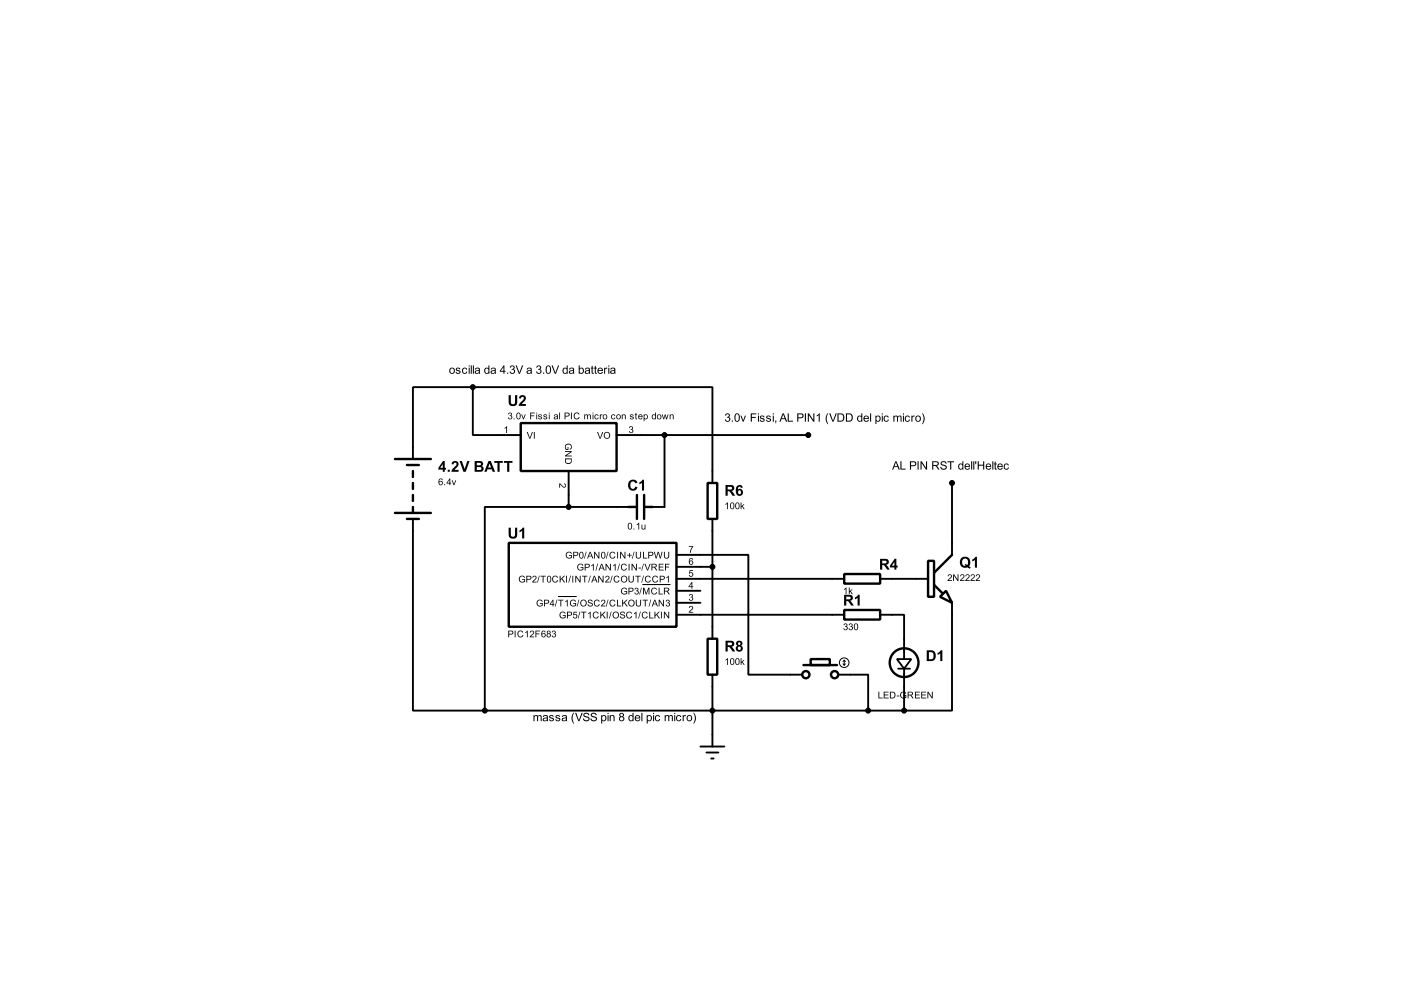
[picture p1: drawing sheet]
<svg xmlns="http://www.w3.org/2000/svg" width="297mm" height="210mm" viewBox="0 0 297 210" stroke-linecap="round" stroke-linejoin="round" font-family="sans-serif">
<g fill="none" stroke="#000" stroke-width=".4">
<path d="M100.2 82.1v10.1h10.2M100.2 82.1h50.8v20.3M100.2 82.1h-12.7v15.2M120.6 99.9v7.6M130.7 92.2h40.7M140.9 92.2v15.3h-2.6M87.5 110v40.7h15.3M120.6 107.5h-17.8v43.2M120.6 107.5h12.7M143.4 117.6h15.3v25.4h11.4M151 110v25.4M201.8 102.4v15.2"/>
<path d="M143.4 122.7h35.6M143.4 130.3h35.6M143.4 120.2h7.6M143.4 127.8h5.1M143.4 125.3h5.1M186.6 130.3h5.1v9.4M186.6 122.7h10.2M201.8 127.8v22.9h-10.1M102.8 150.7h88.9M148.5 158.3h5.1M149.8 159.6h2.5M151 143v15.3"/>
<path d="M177.7 143h6.4v7.7M191.7 141.8v8.9M150.8 160.8h.5"/>
</g>
<g fill="none" stroke="#000" stroke-width=".51">
<path d="M83.7 97.3h7.7M86.3 98.6h2.5M87.5 99.9v1.2M110.4 89.7h20.3v10.2h-20.3zM83.7 108.8h7.7M86.3 110h2.5M87.5 102.4v1.3M87.5 104.9v1.3M87.5 107.5v1.3M107.9 115.1h35.5v17.8h-35.5zM133.3 107.5h1.7M135 104.9v5.1"/>
<path d="M136.6 104.9v5.1M136.6 107.5h1.7M150 102.4h2.1v7.6h-2.1zM196.8 118.9h1.2v7.6h-1.2zM201.8 117.6l-3.8 3.9M150 135.4h2.1v7.6h-2.1zM171.9 139.7h4v1.3h-4zM179 121.7h7.6v2h-7.6zM179 129.3h7.6v2.1h-7.6zM198 124l1.8 1.8M199.3 126.5l1.3-1.2 1.2 2.5zM170.3 141h7.2"/>
<circle cx="170.9" cy="143" r=".76"/>
<circle cx="177" cy="143" r=".76"/>
<circle cx="191.7" cy="140.5" r="3"/>
</g>
<g fill="#000">
<path d="M95.2 78.6a.65 .65 0 0 1 1.3 0 .65 .65 0 0 1-1.3 0zM95.6 78.2a.46 .46 0 0 0-.1 .7 .46 .46 0 0 0 .6 .1 .46 .46 0 0 0 .1-.7 .46 .46 0 0 0-.6-.1zM96.7 78.1l.2-.1a.5 .5 0 0 1 .7 .3h-.2a.25 .25 0 0 0-.3-.2 .25 .25 0 0 0-.2 .3h.1a.44 .44 0 0 1 .6 .2 .44 .44 0 0 1-.2 .6h-.6l-.2-.3 .2-.1a.29 .29 0 0 0 .3 .3 .29 .29 0 0 0 .3-.3l-.1-.1a.46 .46 0 0 1-.5-.1 .46 .46 0 0 1-.1-.5zM98.1 78.1l.6-.1 .3 .3-.2 .1-.1-.2a.44 .44 0 0 0-.5 .4 .44 .44 0 0 0 .5 .4l.2-.2h.2a.61 .61 0 0 1-.9 .4 .61 .61 0 0 1-.2-.9zM99.4 77.5h.2v.2h-.2zM99.4 78h.2v1.2h-.2zM99.8 77.5h.2v1.7h-.2zM100.3 77.5h.2v1.7h-.2zM100.8 78.1l.1-.1a.57 .57 0 0 1 .7 0 .57 .57 0 0 1 .1 .7l.1 .5h-.2l-.1-.1a.45 .45 0 0 1-.6 .2 .45 .45 0 0 1-.1-.7l.7-.2a.32 .32 0 0 0-.3-.3 .32 .32 0 0 0-.3 .3l-.2-.1zM100.9 78.8a.3 .3 0 0 0 .3 .4 .3 .3 0 0 0 .3-.4v-.2zM102.8 78.1l.4-.2 .3 .2v-.6h.3v1.7h-.2v-.1a.61 .61 0 0 1-.9-.1 .61 .61 0 0 1 .1-.9zM103 78.2l-.1 .6 .2 .3a.43 .43 0 0 0 .5-.5 .43 .43 0 0 0-.6-.4zM104.1 78.1l.1-.1a.57 .57 0 0 1 .7 0 .57 .57 0 0 1 .2 .7l.1 .5h-.2l-.1-.1a.45 .45 0 0 1-.6 .2 .45 .45 0 0 1-.1-.7l.7-.2a.32 .32 0 0 0-.3-.3 .32 .32 0 0 0-.3 .3l-.3-.1zM104.3 78.8a.3 .3 0 0 0 .3 .4 .3 .3 0 0 0 .3-.4v-.2zM106.8 77.5h.1v1.1h.3v.2h-.3v.4h-.2v-.4h-.7zM106.7 77.8l-.5 .8h.5zM107.5 79h.2v.2h-.2zM108.3 77.6a.47 .47 0 0 1 .7 0 .47 .47 0 0 1-.1 .7 .55 .55 0 0 1 0 .9 .55 .55 0 0 1-.8-.4h.2a.36 .36 0 0 0 .4 .3 .36 .36 0 0 0 .3-.5 .36 .36 0 0 0-.5-.2v-.2a.3 .3 0 0 0 .4-.2 .3 .3 0 0 0-.3-.4 .3 .3 0 0 0-.3 .4l-.2-.1zM109.3 77.5h.3l.5 1.6 .6-1.6h.2l-.7 1.7h-.2zM111.8 78.1v-.1a.57 .57 0 0 1 .8 0 .57 .57 0 0 1 .1 .7l.1 .5h-.2l-.1-.1a.45 .45 0 0 1-.6 .2 .45 .45 0 0 1-.1-.7l.7-.2a.32 .32 0 0 0-.3-.3 .32 .32 0 0 0-.3 .3l-.2-.1zM111.9 78.8a.3 .3 0 0 0 .3 .4 .3 .3 0 0 0 .3-.4v-.2zM113.9 77.6a.47 .47 0 0 1 .7 0 .47 .47 0 0 1-.1 .7 .55 .55 0 0 1 0 .9 .55 .55 0 0 1-.8-.4h.2a.36 .36 0 0 0 .4 .3 .36 .36 0 0 0 .3-.5 .36 .36 0 0 0-.5-.2v-.2a.3 .3 0 0 0 .4-.2 .3 .3 0 0 0-.3-.4 .3 .3 0 0 0-.3 .4l-.2-.1zM115.1 79h.3v.2h-.3zM115.9 77.6a.63 .63 0 0 1 .8 .1 .63 .63 0 0 1 .1 .7 .64 .64 0 0 1-.5 .9 .64 .64 0 0 1-.6-.9zM116 77.8a.98 .98 0 0 0 .3 1.3 .92 .92 0 0 0 0-1.4zM116.9 77.5h.3l.5 1.6 .6-1.6h.3l-.7 1.7h-.3zM119.4 78.1l.4-.2 .3 .2v-.6h.3v1.7h-.2v-.1a.61 .61 0 0 1-.9-.1 .61 .61 0 0 1 .1-.9zM119.6 78.2l-.1 .6 .2 .3a.43 .43 0 0 0 .5-.5 .43 .43 0 0 0-.6-.4zM120.7 78.1l.1-.1a.57 .57 0 0 1 .7 0 .57 .57 0 0 1 .2 .7l.1 .5h-.2l-.1-.1a.45 .45 0 0 1-.6 .2 .45 .45 0 0 1-.1-.7l.7-.2a.32 .32 0 0 0-.3-.3 .32 .32 0 0 0-.3 .3l-.3-.1zM120.9 78.8a.3 .3 0 0 0 .3 .4 .3 .3 0 0 0 .3-.4v-.2zM122.7 77.5h.2v.6a.59 .59 0 0 1 .9 .5 .59 .59 0 0 1-.9 .5v.1h-.2zM123 78.2a.44 .44 0 0 0-.1 .6 .44 .44 0 0 0 .6 .2v-.8l-.3-.1zM124.1 78.1l.1-.1a.57 .57 0 0 1 .7 0 .57 .57 0 0 1 .2 .7l.1 .5h-.3v-.1a.45 .45 0 0 1-.7 .2 .45 .45 0 0 1-.1-.7l.8-.2a.32 .32 0 0 0-.3-.3 .32 .32 0 0 0-.4 .3l-.2-.1zM124.3 78.8a.3 .3 0 0 0 .2 .4 .3 .3 0 0 0 .4-.4v-.2zM125.4 77.7l.2-.2v.5h.3v.1h-.3v.8l.3 .3a.32 .32 0 0 1-.4 0 .32 .32 0 0 1-.1-.3v-.8h-.1zM126.1 77.7l.2-.2v.5h.2v.1h-.2v.8l.3 .3a.32 .32 0 0 1-.4 0 .32 .32 0 0 1-.1-.3v-.8h-.2zM126.8 78.1a.6 .6 0 0 1 .7-.1 .6 .6 0 0 1 .3 .7h-.9a.37 .37 0 0 0 .3 .4 .37 .37 0 0 0 .4-.3l.2 .1a.65 .65 0 0 1-.9 .2 .65 .65 0 0 1-.1-1zM127 78.2l-.1 .3h.7l-.2-.4zM128.1 78h.2v.2l.4-.2v.2a.28 .28 0 0 0-.3 0 .28 .28 0 0 0-.1 .4v.6h-.2zM129 77.5h.2v.2h-.2zM129 78h.2v1.2h-.2zM129.5 78.1l.1-.1a.57 .57 0 0 1 .7 0 .57 .57 0 0 1 .2 .7v.5h-.2v-.1a.45 .45 0 0 1-.7 .2 .45 .45 0 0 1-.1-.7l.7-.2a.32 .32 0 0 0-.2-.3 .32 .32 0 0 0-.4 .3l-.2-.1zM129.7 78.8a.3 .3 0 0 0 .2 .4 .3 .3 0 0 0 .3-.4v-.2z" fill-rule="evenodd"/>
<path d="M107 90.7l.5-.3v1.4h-.2v-1.1l-.3 .2z" fill-rule="evenodd"/>
<path d="M107.9 87.6a.38 .38 0 0 1 .5 0 .38 .38 0 0 1 0 .5 .45 .45 0 0 1 0 .8 .45 .45 0 0 1-.7-.4h.2a.29 .29 0 0 0 .3 .3 .29 .29 0 0 0 .2-.4 .29 .29 0 0 0-.4-.2l.1-.1a.25 .25 0 0 0 .3-.2 .25 .25 0 0 0-.3-.3 .25 .25 0 0 0-.2 .3l-.2-.1zM108.9 88.7h.2v.2h-.2zM109.7 87.6a.51 .51 0 0 1 .6 0 .51 .51 0 0 1 .1 .6 .51 .51 0 0 1-.5 .7 .51 .51 0 0 1-.4-.7zM109.7 87.7a.66 .66 0 0 0 .3 1 .65 .65 0 0 0-.2-1.1zM110.5 87.9h.2l.3 .8 .3-.8h.2l-.4 1h-.2zM112.4 87.5h1v.1h-.8v.5h.7v.2h-.7v.6h-.2zM113.7 87.5h.2v.2h-.2zM113.7 87.9h.2v1h-.2zM114.2 88l.4-.1 .3 .1-.2 .2-.3-.2v.2a.41 .41 0 0 1 .5 .3 .41 .41 0 0 1-.2 .5 .41 .41 0 0 1-.6-.3v-.1h.2a.23 .23 0 0 0 .2 .2 .23 .23 0 0 0 .2-.3h-.1a.37 .37 0 0 1-.4-.1 .37 .37 0 0 1 0-.4zM115.3 88l.4-.1 .3 .1-.2 .2-.3-.2v.2a.41 .41 0 0 1 .5 .3 .41 .41 0 0 1-.2 .5 .41 .41 0 0 1-.6-.3v-.1h.2a.23 .23 0 0 0 .2 .2 .23 .23 0 0 0 .2-.3h-.1a.37 .37 0 0 1-.4-.1 .37 .37 0 0 1 0-.4zM116.4 87.5h.1v.2h-.1zM116.4 87.9h.1v1h-.1zM117.5 88l.4-.2 .3 .2 .2 .9-.3-.1a.36 .36 0 0 1-.5 .1 .36 .36 0 0 1 0-.5l.5-.2a.26 .26 0 0 0-.2-.2 .26 .26 0 0 0-.3 .2h-.2zM117.6 88.5a.27 .27 0 0 0 .4 .3 .27 .27 0 0 0 .1-.4zM118.6 87.5h.1v1.4h-.1zM119.7 87.5h.5a.44 .44 0 0 1 .6 .4 .44 .44 0 0 1-.5 .4h-.4v.6h-.2zM119.9 87.6v.6l.5-.1a.26 .26 0 0 0 .2-.3 .26 .26 0 0 0-.4-.2zM121.1 87.5h.1v1.4h-.1zM121.8 87.6l.7-.1 .4 .4h-.2a.5 .5 0 0 0-.8-.2 .5 .5 0 0 0 0 .8 .43 .43 0 0 0 .4 .3 .43 .43 0 0 0 .4-.4h.2a.7 .7 0 0 1-1.1 .4 .7 .7 0 0 1 0-1.2zM123.9 87.9l.1 .1a.35 .35 0 0 1 .6 0l.3-.2 .3 .1 .1 1h-.2v-.7a.21 .21 0 0 0-.2-.2 .21 .21 0 0 0-.2 .2v.7h-.2v-.7a.24 .24 0 0 0-.3-.2 .24 .24 0 0 0-.2 .4v.5h-.1zM125.6 87.5h.2v.2h-.2zM125.6 87.9h.2v1h-.2zM126.2 88l.4-.1 .3 .3-.2-.2a.33 .33 0 0 0-.5 .4 .33 .33 0 0 0 .5 .2l.2-.1a.51 .51 0 0 1-.8 .3 .51 .51 0 0 1 .1-.8zM127.2 87.9h.1v.1l.4-.1v.2a.23 .23 0 0 0-.3 0 .23 .23 0 0 0 0 .3v.5h-.2zM127.8 88.4a.52 .52 0 0 1 1 0 .52 .52 0 0 1-1 0zM128 88.4a.36 .36 0 0 0 .7 0 .36 .36 0 0 0-.7 0zM129.7 88l.5-.1 .2 .3-.2-.2a.33 .33 0 0 0-.5 .4 .33 .33 0 0 0 .6 .2l.2-.1a.51 .51 0 0 1-.8 .3 .51 .51 0 0 1 0-.8zM130.7 88.4a.52 .52 0 0 1 1 0 .52 .52 0 0 1-1 0zM130.8 88.4a.36 .36 0 0 0 .7 0 .36 .36 0 0 0-.7 0zM131.8 87.9h.2v.1a.37 .37 0 0 1 .4-.2 .37 .37 0 0 1 .3 .5v.6h-.2v-.6a.24 .24 0 0 0-.2-.3 .24 .24 0 0 0-.3 .2v.7h-.2zM133.6 88l.4-.1 .3 .1-.1 .2-.4-.2v.2a.41 .41 0 0 1 .6 .3 .41 .41 0 0 1-.3 .5 .41 .41 0 0 1-.5-.3l-.1-.1h.2a.23 .23 0 0 0 .2 .2 .23 .23 0 0 0 .2-.3 .37 .37 0 0 1-.4-.1 .37 .37 0 0 1-.1-.4zM134.7 87.6l.2-.1v.4h.2v.1h-.2v.6l.2 .3a.26 .26 0 0 1-.3 0 .26 .26 0 0 1-.1-.3v-.6h-.1zM135.4 88a.48 .48 0 0 1 .6-.1 .48 .48 0 0 1 .3 .5h-.8a.3 .3 0 0 0 .2 .4 .3 .3 0 0 0 .4-.2h.1a.52 .52 0 0 1-.7 .2 .52 .52 0 0 1-.1-.8zM135.6 88.1l-.1 .2h.6l-.2-.3zM136.5 87.9l.1 .1a.47 .47 0 0 1 .8 .4 .47 .47 0 0 1-.8 .4v.5h-.1zM136.7 88.1l-.1 .5 .2 .2a.35 .35 0 0 0 .4-.4 .35 .35 0 0 0-.5-.3zM138.3 88l.3-.2 .3 .2v-.5h.2v1.4l-.2-.1a.5 .5 0 0 1-.7-.1 .5 .5 0 0 1 .1-.7zM138.4 88.1a.36 .36 0 0 0-.1 .5 .36 .36 0 0 0 .5 .1v-.6zM139.3 88.4a.52 .52 0 0 1 1 0 .52 .52 0 0 1-1 0zM139.5 88.4a.36 .36 0 0 0 .7 0 .36 .36 0 0 0-.7 0zM140.3 87.9h.2l.2 .8 .2-.8h.2l.2 .8 .3-.8h.1l-.3 1h-.2l-.2-.8-.2 .8h-.2zM142 87.9h.1v.1a.37 .37 0 0 1 .5-.2 .37 .37 0 0 1 .2 .5v.6h-.1v-.6a.24 .24 0 0 0-.2-.3 .24 .24 0 0 0-.3 .2v.7h-.2z" fill-rule="evenodd"/>
<path d="M107.8 83.8h.5v1.2a.49 .49 0 0 0 .4 .7 .49 .49 0 0 0 .5-.7v-1.2h.5v1.2a.93 .93 0 0 1-.9 1.1 .93 .93 0 0 1-1-1.1zM110.3 83.9a.78 .78 0 0 1 1.2 .3 .78 .78 0 0 1-.5 1.1l-.4 .4h.9v.4h-1.5l.2-.6a1.23 1.23 0 0 0 .8-1.3h-.4l-.1 .3-.5-.1z" fill-rule="evenodd"/>
<path d="M111.7 91.6h.2l.4 1.3 .5-1.3h.2l-.6 1.4h-.2zM113.2 91.6h.2v1.4h-.2z" fill-rule="evenodd"/>
<path d="M120 94.3a.71 .71 0 0 1 1.1 0 .71 .71 0 0 1-.3 1.1v-.2a.57 .57 0 0 0 0-.8 .57 .57 0 0 0-.8 0 .57 .57 0 0 0 .1 .8h.3v-.4h.1v.6h-.5l-.2-.6zM119.8 95.7h1.4v.1l-1.1 .8h1.1v.2h-1.4v-.2l1.1-.8h-1.1zM119.8 97.2h1.4v.5a.71 .71 0 0 1-.7 .7 .71 .71 0 0 1-.7-.7zM120 97.4a.59 .59 0 0 0 .5 .8 .59 .59 0 0 0 .5-.8z" fill-rule="evenodd"/>
<path d="M126.6 91.6h.2l.4 1.3 .5-1.3h.2l-.6 1.4h-.2zM128 92.3a.72 .72 0 0 1 1.4 0 .72 .72 0 0 1-1.4 0zM128.2 92.3a.55 .55 0 0 0 1.1 0 .55 .55 0 0 0-1.1 0z" fill-rule="evenodd"/>
<path d="M133.5 90.5a.38 .38 0 0 1 .6 0 .38 .38 0 0 1-.1 .5 .45 .45 0 0 1 0 .8 .45 .45 0 0 1-.7-.4h.2a.29 .29 0 0 0 .4 .3 .29 .29 0 0 0 .2-.4 .29 .29 0 0 0-.4-.2v-.1a.25 .25 0 0 0 .3-.2 .25 .25 0 0 0-.2-.3 .25 .25 0 0 0-.3 .3l-.1-.1z" fill-rule="evenodd"/>
<path d="M153.9 87.8a.47 .47 0 0 1 .7-.1 .47 .47 0 0 1-.1 .8 .55 .55 0 0 1 0 .9 .55 .55 0 0 1-.8-.5h.2a.36 .36 0 0 0 .4 .3 .36 .36 0 0 0 .3-.4 .36 .36 0 0 0-.5-.2v-.2a.3 .3 0 0 0 .4-.3 .3 .3 0 0 0-.3-.3 .3 .3 0 0 0-.3 .3h-.2zM155.2 89.2h.2v.2h-.2zM156 87.7a.63 .63 0 0 1 .7 .1 .63 .63 0 0 1 .2 .7 .64 .64 0 0 1-.6 .9 .64 .64 0 0 1-.6-.9zM156 87.9a.98 .98 0 0 0 .3 1.4 .92 .92 0 0 0 0-1.5zM157 88.1h.2l.4 1.1 .3-1.1h.3l-.5 1.3h-.2zM159.2 87.6h1.2v.3h-1v.5h.8v.2h-.8v.8h-.2zM160.7 87.6h.2v.3h-.2zM160.7 88.1h.2v1.3h-.2zM161.2 88.2l.2-.1a.5 .5 0 0 1 .7 .4h-.2a.25 .25 0 0 0-.3-.3 .25 .25 0 0 0-.2 .3l.1 .1a.44 .44 0 0 1 .6 .2 .44 .44 0 0 1-.2 .6l-.7-.1-.1-.3h.2a.29 .29 0 0 0 .3 .3 .29 .29 0 0 0 .2-.4 .46 .46 0 0 1-.6-.1 .46 .46 0 0 1 0-.6zM162.5 88.2l.2-.1a.5 .5 0 0 1 .7 .4h-.2a.25 .25 0 0 0-.3-.3 .25 .25 0 0 0-.2 .3l.1 .1a.44 .44 0 0 1 .6 .2 .44 .44 0 0 1-.2 .6l-.6-.1-.2-.3h.2a.29 .29 0 0 0 .3 .3 .29 .29 0 0 0 .3-.4h-.1a.46 .46 0 0 1-.5-.1 .46 .46 0 0 1-.1-.6zM163.8 87.6h.3v.3h-.3zM163.8 88.1h.3v1.3h-.3zM164.4 89.2h.2v.3l-.2 .3zM165.9 87.6h.3l.7 1.8h-.3l-.2-.5h-.7l-.2 .5h-.3zM166 87.8l-.2 .9h.6zM167 87.6h.2v1.6h.9v.2h-1.1zM169 87.6h.7a.54 .54 0 0 1 .7 .6 .54 .54 0 0 1-.7 .5h-.4v.7h-.3zM169.3 87.9v.6h.6a.32 .32 0 0 0 .2-.4 .32 .32 0 0 0-.4-.2zM170.6 87.6h.3v1.8h-.3zM171.3 87.6h.2l.9 1.4v-1.4h.3v1.8h-.3l-.9-1.4v1.4h-.2zM173.1 88.1l.7-.5v1.8h-.2v-1.4l-.5 .3zM175.5 87.6h.1l-.2 .4a2.01 2.01 0 0 0 .2 1.9 1.57 1.57 0 0 1-.1-2.3zM175.8 87.6h.3l.5 1.6 .6-1.6h.2l-.7 1.8h-.2zM177.6 87.6h.6a.88 .88 0 0 1 .8 .9 .88 .88 0 0 1-.8 .9h-.6zM177.8 87.9v1.3h.4a.68 .68 0 0 0 .6-.7 .68 .68 0 0 0-.6-.6zM179.4 87.6h.6a.88 .88 0 0 1 .8 .9 .88 .88 0 0 1-.8 .9h-.6zM179.6 87.9v1.3h.4a.68 .68 0 0 0 .6-.7 .68 .68 0 0 0-.6-.6zM181.9 88.3l.4-.2 .3 .2v-.7h.2v1.8h-.2v-.2a.61 .61 0 0 1-.8-.1 .61 .61 0 0 1 .1-.8zM182 88.4v.6l.2 .2a.43 .43 0 0 0 .4-.5 .43 .43 0 0 0-.6-.3zM183.2 88.3a.6 .6 0 0 1 .7-.1 .6 .6 0 0 1 .3 .6h-.9a.37 .37 0 0 0 .3 .4 .37 .37 0 0 0 .4-.2h.2a.65 .65 0 0 1-.9 .3 .65 .65 0 0 1-.1-1zM183.4 88.4l-.1 .2h.7l-.2-.3zM184.5 87.6h.2v1.8h-.2zM185.6 88.1h.2v.2a.58 .58 0 0 1 .9 .5 .58 .58 0 0 1-.9 .5v.6h-.2zM185.9 88.4l-.1 .6 .2 .2a.46 .46 0 0 0 .5-.4 .46 .46 0 0 0-.5-.5zM187 87.6h.2v.3h-.2zM187 88.1h.2v1.3h-.2zM187.5 88.3l.6-.2 .3 .4h-.2l-.1-.2a.44 .44 0 0 0-.5 .5 .44 .44 0 0 0 .5 .4l.1-.3 .2 .1a.61 .61 0 0 1-.8 .3 .61 .61 0 0 1-.2-.9zM189.4 88.1h.2v.2a.43 .43 0 0 1 .8 0l.2-.2 .5 .1 .1 1.2h-.3v-.8a.27 .27 0 0 0-.2-.3 .27 .27 0 0 0-.3 .2v.9h-.2v-.8a.29 .29 0 0 0-.4-.3 .29 .29 0 0 0-.2 .4v.7h-.2zM191.4 87.6h.3v.3h-.3zM191.4 88.1h.3v1.3h-.3zM192 88.3l.6-.2 .3 .4h-.2l-.1-.2a.44 .44 0 0 0-.6 .5 .44 .44 0 0 0 .6 .4l.1-.3 .2 .1a.61 .61 0 0 1-.8 .3 .61 .61 0 0 1-.2-.9zM193.2 88.1h.2v.2l.4-.2 .1 .3a.28 .28 0 0 0-.4 0 .28 .28 0 0 0-.1 .3v.7h-.2zM194 88.8a.65 .65 0 0 1 1.3 0 .65 .65 0 0 1-1.3 0zM194.4 88.4a.46 .46 0 0 0-.1 .6 .46 .46 0 0 0 .6 .1 .46 .46 0 0 0 .1-.6 .46 .46 0 0 0-.6-.1zM195.5 87.6a1.44 1.44 0 0 1 0 2.3 2.06 2.06 0 0 0 0-2.3z" fill-rule="evenodd"/>
<path d="M189.8 97.8h.3l.7 1.8h-.3l-.2-.6h-.7l-.2 .6h-.3zM189.9 98l-.2 .8h.5zM190.9 97.8h.2v1.6h.9v.2h-1.1zM192.9 97.8h.7a.54 .54 0 0 1 .7 .5 .54 .54 0 0 1-.7 .5h-.4v.8h-.3zM193.2 98v.6h.6a.32 .32 0 0 0 .2-.4 .32 .32 0 0 0-.4-.2zM194.5 97.8h.3v1.8h-.3zM195.2 97.8h.2l.9 1.4v-1.4h.3v1.8h-.3l-.9-1.4v1.4h-.2zM197.6 97.8h.8a.49 .49 0 0 1 .6 .4 .49 .49 0 0 1-.4 .6l.6 .8h-.3l-.5-.7-.3-.1h-.2v.8h-.3zM197.9 98v.6h.5a.31 .31 0 0 0 .4-.3 .31 .31 0 0 0-.4-.3zM199.6 97.9a.7 .7 0 0 1 1.1 .4h-.2a.39 .39 0 0 0-.4-.4 .39 .39 0 0 0-.4 .5 .91 .91 0 0 1 1 .8 .74 .74 0 0 1-.7 .4 .74 .74 0 0 1-.6-.6h.2a.46 .46 0 0 0 .4 .4 .46 .46 0 0 0 .5-.5l-.2-.1a.75 .75 0 0 1-.9-.7zM200.9 97.8h1.4v.2h-.6v1.6h-.2v-1.6h-.6zM203.3 98.4l.4-.1 .3 .1v-.6h.3v1.8h-.3v-.2a.61 .61 0 0 1-.8-.1 .61 .61 0 0 1 .1-.9zM203.5 98.6l-.1 .5 .2 .3a.43 .43 0 0 0 .4-.5 .43 .43 0 0 0-.5-.3zM204.7 98.4a.6 .6 0 0 1 .7-.1 .6 .6 0 0 1 .3 .7h-1a.37 .37 0 0 0 .3 .4 .37 .37 0 0 0 .4-.2h.3a.65 .65 0 0 1-1 .3 .65 .65 0 0 1 0-1.1zM204.8 98.5l-.1 .3h.7l-.2-.3zM205.9 97.8h.2v1.8h-.2zM206.4 97.8h.2v1.8h-.2zM206.8 97.8h.2l-.1 .6h-.1zM207.3 97.8h.2v.7h.9v-.7h.3v1.8h-.3v-.9h-.9v.9h-.2zM209.1 98.4a.6 .6 0 0 1 .8-.1 .6 .6 0 0 1 .3 .7h-1a.37 .37 0 0 0 .3 .4 .37 .37 0 0 0 .4-.2h.2a.65 .65 0 0 1-.9 .3 .65 .65 0 0 1-.1-1.1zM209.3 98.5l-.1 .3h.7l-.2-.3zM210.4 97.8h.2v1.8h-.2zM210.9 98l.2-.2v.5h.2v.2h-.2v.7l.2 .4a.32 .32 0 0 1-.3-.1 .32 .32 0 0 1-.1-.3v-.7h-.2zM211.6 98.4a.6 .6 0 0 1 .7-.1 .6 .6 0 0 1 .3 .7h-.9a.37 .37 0 0 0 .3 .4 .37 .37 0 0 0 .4-.2h.2a.65 .65 0 0 1-1 .3 .65 .65 0 0 1 0-1.1zM211.8 98.5l-.1 .3h.7l-.2-.3zM213 98.4l.6-.1 .3 .4h-.2l-.1-.2a.44 .44 0 0 0-.6 .4 .44 .44 0 0 0 .6 .4l.1-.2h.2a.61 .61 0 0 1-.9 .4 .61 .61 0 0 1-.1-.9z" fill-rule="evenodd"/>
<path d="M93.1 101.6l.5-.1 .3 .3h-.2a.28 .28 0 0 0-.4-.2 .28 .28 0 0 0-.2 .3v.2a.46 .46 0 0 1 .7 .2 .46 .46 0 0 1-.3 .6 .46 .46 0 0 1-.5-.5zM93.2 102.4a.31 .31 0 0 0 .6 0 .31 .31 0 0 0-.6 0zM94.2 102.7h.2v.2h-.2zM95.3 101.4h.2v1h.2v.1h-.2v.4h-.2v-.4h-.6zM95.3 101.7l-.5 .7h.5zM95.8 101.8h.2l.2 .9 .3-.9h.2l-.4 1.1h-.1z" fill-rule="evenodd"/>
<path d="M93.9 97.7h.4v1.5h.3v.4h-.3v.4h-.4v-.4h-1v-.4zM93.9 98.4l-.6 .8h.6zM94.9 99.6h.5v.4h-.5zM96 97.9a.78 .78 0 0 1 1.2 .2 .78 .78 0 0 1-.5 1.2l-.3 .3h.8v.4h-1.5l.3-.6a1.23 1.23 0 0 0 .7-1.2l-.3-.1-.2 .4-.5-.1zM97.4 97.8h.5l.6 1.6 .6-1.6h.5l-.9 2.2h-.4zM100.6 97.8h.9a.6 .6 0 0 1 .8 .2 .6 .6 0 0 1-.2 .8 .64 .64 0 0 1 .4 .8 .64 .64 0 0 1-.8 .4h-1.1zM101.1 98.1v.6h.5a.28 .28 0 0 0 .4-.3 .28 .28 0 0 0-.4-.3zM101.1 99v.6h.6a.3 .3 0 0 0 .4-.3 .3 .3 0 0 0-.4-.3zM103.6 97.8h.5l.9 2.2h-.5l-.2-.5h-.9l-.2 .5h-.5zM103.8 98.3l-.3 .8h.6zM104.8 97.8h1.8v.3h-.7v1.9h-.4v-1.9h-.7zM106.8 97.8h1.9v.3h-.7v1.9h-.5v-1.9h-.7z" fill-rule="evenodd"/>
<path d="M107.8 111.9h.5v1.2a.49 .49 0 0 0 .4 .7 .49 .49 0 0 0 .5-.7v-1.2h.5v1.2a.93 .93 0 0 1-.9 1.1 .93 .93 0 0 1-1-1.1zM110.1 112.5l.7-.6h.3v2.3h-.4v-1.7l-.6 .3z" fill-rule="evenodd"/>
<path d="M118.6 102.5l.3 .1a.74 .74 0 0 0 .9 .5v-.3l-.2-.1v-.2a.46 .46 0 0 1 .4 .7 .46 .46 0 0 1-.8-.1l-.5-.4v.7h-.1z" fill-rule="evenodd"/>
<path d="M120.1 117.2a.66 .66 0 0 1 1.1 .2h-.1a.57 .57 0 0 0-.9 0 .57 .57 0 0 0 0 .8 .57 .57 0 0 0 .9-.1v-.2h-.4v-.2h.6v.5a.77 .77 0 0 1-1.1 .1 .77 .77 0 0 1-.1-1.1zM121.5 117h.6a.44 .44 0 0 1 .5 .4 .44 .44 0 0 1-.5 .4h-.4v.6h-.2zM121.7 117.2v.5h.6a.26 .26 0 0 0 .1-.4 .26 .26 0 0 0-.3-.1zM123 117.1a.51 .51 0 0 1 .6 0 .51 .51 0 0 1 .1 .6 .51 .51 0 0 1-.4 .7 .51 .51 0 0 1-.5-.7zM123.1 117.2a.66 .66 0 0 0 .3 1.1 .65 .65 0 0 0-.3-1.1zM124.2 117h.2l-.4 1.4h-.2zM125 117h.2l.6 1.4h-.2l-.2-.4h-.6l-.1 .4h-.2zM125.1 117.1l-.2 .7h.5zM126 117h.2l.7 1.1v-1.1h.2v1.4h-.2l-.8-1.1v1.1h-.1zM127.6 117.1a.51 .51 0 0 1 .6 0 .51 .51 0 0 1 .2 .6 .51 .51 0 0 1-.5 .7 .51 .51 0 0 1-.5-.7zM127.7 117.2a.66 .66 0 0 0 .3 1.1 .65 .65 0 0 0-.2-1.1zM128.9 117h.1l-.4 1.4h-.1zM129.4 117.2l.7-.2 .4 .4h-.2a.5 .5 0 0 0-.8-.1 .5 .5 0 0 0 0 .7 .43 .43 0 0 0 .4 .3 .43 .43 0 0 0 .4-.4l.2 .1a.7 .7 0 0 1-1.1 .3 .7 .7 0 0 1 0-1.1zM130.9 117h.1v1.4h-.1zM131.5 117h.2l.7 1.1v-1.1h.2v1.4h-.2l-.7-1.1v1.1h-.2zM133 117.6h.4v-.4h.1v.4h.4v.2h-.4v.4h-.1v-.4h-.4zM134.4 117h.1l-.4 1.4h-.1zM134.8 117h.2v.8a.38 .38 0 0 0 .2 .5 .38 .38 0 0 0 .5-.3v-1h.2v.8a.56 .56 0 0 1-.5 .6 .56 .56 0 0 1-.6-.6zM136.3 117h.2v1.2h.7v.2h-.9zM137.4 117h.6a.44 .44 0 0 1 .5 .4 .44 .44 0 0 1-.5 .4h-.4v.6h-.2zM137.6 117.2v.5h.6a.26 .26 0 0 0 .1-.4 .26 .26 0 0 0-.3-.1zM138.6 117h.2l.3 1.2 .3-1.2h.3l.3 1.2 .3-1.2h.2l-.4 1.4h-.2l-.3-1.2-.4 1.2h-.2zM140.8 117h.2v.8a.38 .38 0 0 0 .2 .5 .38 .38 0 0 0 .5-.3v-1h.2v.8a.56 .56 0 0 1-.6 .6 .56 .56 0 0 1-.5-.6z" fill-rule="evenodd"/>
<path d="M133.3 110.9a.51 .51 0 0 1 .6 .1 .51 .51 0 0 1 .1 .6 .51 .51 0 0 1-.4 .7 .51 .51 0 0 1-.5-.7zM133.4 111.1a.66 .66 0 0 0 .3 1 .65 .65 0 0 0-.3-1.1zM134.3 112.1h.2v.2h-.2zM135 111.2l.5-.4v1.5h-.2v-1.1l-.3 .2zM136 111.2h.2v.6a.26 .26 0 0 0 .2 .3 .26 .26 0 0 0 .3-.3v-.6h.1v1.1h-.1v-.2a.36 .36 0 0 1-.5 .2 .36 .36 0 0 1-.2-.4z" fill-rule="evenodd"/>
<path d="M133.5 102a1 1 0 0 1 1.6 .4l-.4 .1a.56 .56 0 0 0-.7-.4 .56 .56 0 0 0-.4 .7 .56 .56 0 0 0 .4 .8 .56 .56 0 0 0 .7-.4l.5 .1a1.06 1.06 0 0 1-1.4 .7 1.06 1.06 0 0 1-.6-1.5zM135.5 102.3l.7-.6h.3v2.3h-.4v-1.6l-.6 .3z" fill-rule="evenodd"/>
<path d="M146.1 115.8h.9l-.6 1.4h-.1v-.4l.5-.8h-.7z" fill-rule="evenodd"/>
<path d="M146.2 118.5l.5-.2 .3 .4h-.2a.28 .28 0 0 0-.4-.2 .28 .28 0 0 0-.2 .3v.2a.46 .46 0 0 1 .7 .2 .46 .46 0 0 1-.3 .6 .46 .46 0 0 1-.5-.5zM146.2 119.3a.35 .35 0 0 0 .7 0 .35 .35 0 0 0-.7 0z" fill-rule="evenodd"/>
<path d="M153.8 102.8h1a.66 .66 0 0 1 .9 .5 .66 .66 0 0 1-.6 .8l.8 1h-.6l-.6-.8-.3-.1-.1 .9h-.5zM154.3 103.2v.6h.6a.29 .29 0 0 0 .3-.3 .29 .29 0 0 0-.3-.3zM156.2 103.1a.7 .7 0 0 1 .8-.3 .7 .7 0 0 1 .5 .6h-.4l-.2-.2h-.2l-.2 .6a.73 .73 0 0 1 1.1 .7 .73 .73 0 0 1-1.2 .5l-.4-.6v-.8zM156.6 104.1a.39 .39 0 0 0-.1 .5 .39 .39 0 0 0 .5 .1v-.6z" fill-rule="evenodd"/>
<path d="M153.8 106.9l.5-.4v1.4h-.1v-1.1l-.4 .2zM155 106.6a.51 .51 0 0 1 .6 .1 .51 .51 0 0 1 .1 .5 .51 .51 0 0 1-.5 .8 .51 .51 0 0 1-.4-.8zM155 106.8a.66 .66 0 0 0 .3 1 .65 .65 0 0 0-.2-1.1zM156.1 106.6a.51 .51 0 0 1 .6 .1 .51 .51 0 0 1 .1 .5 .51 .51 0 0 1-.5 .8 .51 .51 0 0 1-.4-.8zM156.1 106.8a.66 .66 0 0 0 .4 1 .65 .65 0 0 0-.3-1.1zM157 106.5h.2v.8l.4-.4h.2l-.3 .4 .4 .6h-.2l-.4-.5-.1 .5h-.2z" fill-rule="evenodd"/>
<path d="M107.8 133.7h.5a.44 .44 0 0 1 .6 .4 .44 .44 0 0 1-.6 .4h-.3v.6h-.2zM108 133.9v.5h.5a.26 .26 0 0 0 .1-.4 .26 .26 0 0 0-.3-.1zM109.1 133.7h.2v1.4h-.2zM109.9 133.9l.7-.2 .3 .4h-.2a.5 .5 0 0 0-.7-.1 .5 .5 0 0 0-.1 .7 .43 .43 0 0 0 .5 .3 .43 .43 0 0 0 .4-.4l.2 .1a.7 .7 0 0 1-1.1 .3 .7 .7 0 0 1 0-1.1zM111.4 134.1l.5-.4v1.4h-.2v-1.1l-.3 .2zM112.5 133.8a.49 .49 0 0 1 .7 .2 .49 .49 0 0 1-.4 .7l-.2 .3h.7v.1h-1l.1-.3a.74 .74 0 0 0 .6-.9h-.3l-.2 .2h-.2zM113.5 133.7h1v.2h-.8v.4h.7v.2h-.7v.6h-.2zM114.9 133.9l.5-.2 .3 .4h-.2a.28 .28 0 0 0-.4-.3 .28 .28 0 0 0-.2 .4v.2a.46 .46 0 0 1 .7 .1 .46 .46 0 0 1-.3 .7 .46 .46 0 0 1-.5-.5zM115 134.7a.31 .31 0 0 0 .6 0 .31 .31 0 0 0-.6 0zM116 133.8a.38 .38 0 0 1 .6 0 .38 .38 0 0 1-.1 .6 .42 .42 0 0 1 .2 .6 .42 .42 0 0 1-.7 0 .42 .42 0 0 1 .1-.6l-.2-.2zM116.1 134.1a.25 .25 0 0 0 .5 0 .25 .25 0 0 0-.5 0zM116 134.7a.3 .3 0 0 0 .6 0 .3 .3 0 0 0-.6 0zM117.1 133.8a.38 .38 0 0 1 .6 0 .38 .38 0 0 1-.1 .6 .45 .45 0 0 1 0 .7 .45 .45 0 0 1-.6-.3l.2-.1a.29 .29 0 0 0 .3 .3 .29 .29 0 0 0 .2-.4 .29 .29 0 0 0-.4-.1v-.2a.25 .25 0 0 0 .4-.2 .25 .25 0 0 0-.3-.3 .25 .25 0 0 0-.2 .3h-.2z" fill-rule="evenodd"/>
<path d="M110.2 122.2a.66 .66 0 0 1 1.1 .3h-.2a.57 .57 0 0 0-.8 0 .57 .57 0 0 0 0 .8 .57 .57 0 0 0 .8-.1v-.3h-.4v-.1h.6v.5a.77 .77 0 0 1-1.1 0 .77 .77 0 0 1 0-1.1zM111.6 122.1h.5a.44 .44 0 0 1 .6 .4 .44 .44 0 0 1-.5 .4h-.4v.6h-.2zM111.8 122.2v.6l.5-.1a.26 .26 0 0 0 .2-.3 .26 .26 0 0 0-.4-.2zM113 122.2a.49 .49 0 0 1 .7 .2 .49 .49 0 0 1-.4 .7l-.2 .2h.7v.2h-1l.2-.3a.74 .74 0 0 0 .5-.9l-.3-.1-.2 .3h-.1zM114.3 122.1h.1l-.4 1.4h-.1zM114.6 122.1h1.1v.1h-.5v1.3h-.1v-1.3h-.5zM116.2 122.2a.51 .51 0 0 1 .5 0 .51 .51 0 0 1 .2 .6 .51 .51 0 0 1-.5 .7 .51 .51 0 0 1-.5-.7zM116.2 122.3a.66 .66 0 0 0 .3 1 .65 .65 0 0 0-.2-1.1zM117.3 122.2l.6-.1 .4 .4h-.2a.5 .5 0 0 0-.7-.2 .5 .5 0 0 0-.1 .8 .43 .43 0 0 0 .5 .3 .43 .43 0 0 0 .3-.4h.2a.7 .7 0 0 1-1.1 .4 .7 .7 0 0 1 .1-1.2zM118.7 122.1h.1v.7l.8-.7h.2l-.6 .6 .6 .8h-.2l-.5-.7-.3 .2v.5h-.1zM120 122.1h.2v1.4h-.2zM120.9 122.1h.2l-.5 1.4h-.1zM121.4 122.1h.1v1.4h-.1zM122 122.1h.2l.7 1.1v-1.1h.2v1.4h-.2l-.7-1.1v1.1h-.2zM123.4 122.1h1.1v.1h-.4v1.3h-.2v-1.3h-.5zM125.1 122.1h.2l-.5 1.4h-.1zM125.9 122.1h.2l.6 1.4h-.2l-.2-.4h-.6l-.1 .4h-.2zM126 122.2l-.2 .7h.5zM126.8 122.1h.2l.8 1.1v-1.1h.2v1.4h-.2l-.8-1.1v1.1h-.2zM128.5 122.2a.49 .49 0 0 1 .7 .2 .49 .49 0 0 1-.4 .7l-.3 .2h.7v.2h-.9l.1-.3a.74 .74 0 0 0 .6-.9l-.3-.1-.2 .3h-.2zM129.8 122.1h.1l-.4 1.4h-.2zM130.3 122.2l.7-.1 .3 .4h-.2a.5 .5 0 0 0-.7-.2 .5 .5 0 0 0 0 .8 .43 .43 0 0 0 .4 .3 .43 .43 0 0 0 .4-.4h.2a.7 .7 0 0 1-1.1 .4 .7 .7 0 0 1 0-1.2zM131.6 122.8a.75 .75 0 0 1 1.5 0 .75 .75 0 0 1-1.5 0zM131.8 122.8a.55 .55 0 0 0 1.1 0 .55 .55 0 0 0-1.1 0zM133.3 122.1h.1v.8a.38 .38 0 0 0 .3 .5 .38 .38 0 0 0 .5-.3v-1h.2v.8a.56 .56 0 0 1-.6 .6 .56 .56 0 0 1-.5-.6zM134.7 122.1h1.1v.1h-.5v1.3h-.1v-1.3h-.5zM136.4 122.1h.1l-.4 1.4h-.1zM136.9 122.2l.7-.1 .4 .4h-.2a.5 .5 0 0 0-.8-.2 .5 .5 0 0 0 0 .8 .43 .43 0 0 0 .4 .3 .43 .43 0 0 0 .4-.4h.2a.7 .7 0 0 1-1.1 .4 .7 .7 0 0 1 0-1.2zM138.5 122.2l.6-.1 .4 .4h-.2a.5 .5 0 0 0-.7-.2 .5 .5 0 0 0-.1 .8 .43 .43 0 0 0 .5 .3 .43 .43 0 0 0 .3-.4h.2a.7 .7 0 0 1-1 .4 .7 .7 0 0 1 0-1.2zM139.9 122.1h.5a.44 .44 0 0 1 .6 .4 .44 .44 0 0 1-.6 .4h-.3v.6h-.2zM140.1 122.2v.6l.5-.1a.26 .26 0 0 0 .2-.3 .26 .26 0 0 0-.4-.2zM141.3 122.4l.5-.3v1.4h-.2v-1.1l-.3 .2z" fill-rule="evenodd"/>
<path d="M114 127.3a.66 .66 0 0 1 1.1 .3h-.2a.57 .57 0 0 0-.8-.1 .57 .57 0 0 0 0 .9 .57 .57 0 0 0 .8-.1v-.3h-.4v-.1h.6v.5a.77 .77 0 0 1-1.1 0 .77 .77 0 0 1 0-1.1zM115.4 127.2h.5a.44 .44 0 0 1 .5 .4 .44 .44 0 0 1-.5 .4h-.4v.6h-.1zM115.5 127.3v.5h.6a.26 .26 0 0 0 .1-.3 .26 .26 0 0 0-.3-.2zM117.2 127.2h.1v.9h.2v.1h-.2v.4h-.1v-.4h-.7zM117.2 127.4l-.5 .7h.5zM118 127.1h.2l-.4 1.5h-.2z" fill-rule="evenodd"/>
<path d="M118.3 127.2h1.2v.1h-.5v1.3h-.2v-1.3h-.5zM119.8 127.5l.6-.4v1.5h-.2v-1.1l-.4 .2zM121 127.3a.66 .66 0 0 1 1.1 .3h-.1a.57 .57 0 0 0-.9-.1 .57 .57 0 0 0 0 .9 .57 .57 0 0 0 .9-.1v-.3h-.5v-.1h.6v.5a.77 .77 0 0 1-1 0 .77 .77 0 0 1-.1-1.1zM118.3 126.4h4v.2h-4z" fill-rule="evenodd"/>
<path d="M118.8 129.9a.66 .66 0 0 1 1.1 .2h-.2a.57 .57 0 0 0-.8 0 .57 .57 0 0 0 0 .8 .57 .57 0 0 0 .9-.1v-.2h-.5v-.2h.6v.5a.77 .77 0 0 1-1.1 .1 .77 .77 0 0 1 0-1.1zM120.2 129.7h.6a.44 .44 0 0 1 .5 .4 .44 .44 0 0 1-.5 .4h-.4v.6h-.2zM120.4 129.9v.5h.5a.26 .26 0 0 0 .2-.4 .26 .26 0 0 0-.3-.1zM121.6 129.7h.7v.2h-.5l-.1 .4a.47 .47 0 0 1 .7 .2 .47 .47 0 0 1-.3 .6 .47 .47 0 0 1-.6-.4h.2a.3 .3 0 0 0 .4 .2 .3 .3 0 0 0 0-.5 .3 .3 0 0 0-.4 .1l-.2-.1zM122.9 129.7h.1l-.4 1.4h-.1zM123.2 129.7h1.1v.2h-.4v1.2h-.2v-1.2h-.5zM124.7 130l.5-.3v1.4h-.2v-1.1l-.3 .2zM125.9 129.9l.7-.2 .3 .4h-.2a.5 .5 0 0 0-.7-.1 .5 .5 0 0 0-.1 .7 .43 .43 0 0 0 .5 .3 .43 .43 0 0 0 .4-.4l.1 .1a.7 .7 0 0 1-1 .3 .7 .7 0 0 1 0-1.1zM127.3 129.7h.2v.7l.7-.7h.2l-.6 .6 .7 .8h-.3l-.5-.7-.2 .2v.5h-.2zM128.6 129.7h.2v1.4h-.2zM129.5 129.7h.2l-.4 1.4h-.2zM129.9 130.4a.72 .72 0 0 1 1.4 0 .72 .72 0 0 1-1.4 0zM130.1 130.4a.53 .53 0 0 0 1 0 .53 .53 0 0 0-1 0zM131.6 129.8a.57 .57 0 0 1 .9 .3h-.2a.31 .31 0 0 0-.3-.3 .31 .31 0 0 0-.3 .4 .73 .73 0 0 1 .8 .6 .6 .6 0 0 1-.6 .3 .6 .6 0 0 1-.5-.4l.2-.1a.35 .35 0 0 0 .4 .4 .35 .35 0 0 0 .3-.4l-.1-.1a.5 .5 0 0 1-.6-.1 .5 .5 0 0 1 0-.6zM132.9 129.9l.7-.2 .4 .4h-.2a.5 .5 0 0 0-.7-.1 .5 .5 0 0 0-.1 .7 .43 .43 0 0 0 .4 .3 .43 .43 0 0 0 .4-.4l.2 .1a.7 .7 0 0 1-1.1 .3 .7 .7 0 0 1 0-1.1zM134.4 130l.5-.3v1.4h-.1v-1.1l-.4 .2zM135.7 129.7h.2l-.5 1.4h-.1zM136.3 129.9l.6-.2 .4 .4h-.2a.5 .5 0 0 0-.7-.1 .5 .5 0 0 0-.1 .7 .43 .43 0 0 0 .5 .3 .43 .43 0 0 0 .3-.4l.2 .1a.7 .7 0 0 1-1 .3 .7 .7 0 0 1 0-1.1zM137.7 129.7h.2v1.2h.7v.2h-.9zM138.8 129.7h.2v.7l.7-.7h.2l-.6 .6 .6 .8h-.2l-.5-.7-.2 .2v.5h-.2zM140.1 129.7h.2v1.4h-.2zM140.8 129.7h.2l.7 1.1v-1.1h.2v1.4h-.2l-.8-1.1v1.1h-.1z" fill-rule="evenodd"/>
<path d="M122.7 127.1h.1l-.4 1.5h-.1zM123 127.9a.75 .75 0 0 1 1.5 0 .75 .75 0 0 1-1.5 0zM123.2 127.9a.55 .55 0 0 0 1.1 0 .55 .55 0 0 0-1.1 0zM124.8 127.2a.57 .57 0 0 1 .9 .4h-.2a.31 .31 0 0 0-.4-.3 .31 .31 0 0 0-.2 .3 .73 .73 0 0 1 .8 .7 .6 .6 0 0 1-.6 .3 .6 .6 0 0 1-.5-.5h.1a.35 .35 0 0 0 .4 .4 .35 .35 0 0 0 .3-.5 .5 .5 0 0 1-.6-.2 .5 .5 0 0 1 0-.6zM126.1 127.3l.7-.1 .3 .3-.1 .1a.5 .5 0 0 0-.8-.2 .5 .5 0 0 0 0 .8 .43 .43 0 0 0 .4 .2 .43 .43 0 0 0 .4-.3h.2a.7 .7 0 0 1-1.1 .3 .7 .7 0 0 1 0-1.1zM127.6 127.3a.49 .49 0 0 1 .7 .2 .49 .49 0 0 1-.4 .6l-.2 .3h.7v.2h-1l.1-.3a.74 .74 0 0 0 .6-.9l-.3-.1-.2 .3h-.2zM128.9 127.1h.1l-.4 1.5h-.1zM129.4 127.3l.7-.1 .4 .3-.2 .1a.5 .5 0 0 0-.8-.2 .5 .5 0 0 0 0 .8 .43 .43 0 0 0 .4 .2 .43 .43 0 0 0 .4-.3h.2a.7 .7 0 0 1-1.1 .3 .7 .7 0 0 1 0-1.1zM130.8 127.2h.2v1.2h.7v.2h-.9zM131.9 127.2h.2v.7l.7-.7h.3l-.6 .5 .6 .9h-.3l-.5-.7-.2 .2v.5h-.2zM133.2 127.9a.72 .72 0 0 1 1.4 0 .72 .72 0 0 1-1.4 0zM133.4 127.9a.55 .55 0 0 0 1.1 0 .55 .55 0 0 0-1.1 0zM134.8 127.2h.2v.8a.38 .38 0 0 0 .2 .4 .38 .38 0 0 0 .5-.2v-1h.2v.8a.56 .56 0 0 1-.5 .6 .56 .56 0 0 1-.6-.6zM136.2 127.2h1.2v.1h-.5v1.3h-.2v-1.3h-.5zM137.9 127.1h.2l-.4 1.5h-.2zM138.7 127.2h.2l.6 1.4h-.2l-.2-.5h-.6l-.1 .5h-.2zM138.8 127.3l-.2 .7h.5zM139.7 127.2h.1l.8 1.1v-1.1h.2v1.4h-.2l-.8-1.1v1.1h-.1zM141.3 127.2a.38 .38 0 0 1 .6 0 .38 .38 0 0 1-.1 .6 .45 .45 0 0 1 0 .8 .45 .45 0 0 1-.7-.4h.2a.29 .29 0 0 0 .3 .2 .29 .29 0 0 0 .3-.3 .29 .29 0 0 0-.4-.2v-.2a.25 .25 0 0 0 .3-.2 .25 .25 0 0 0-.2-.2 .25 .25 0 0 0-.3 .2h-.1z" fill-rule="evenodd"/>
<path d="M122.6 119.7a.66 .66 0 0 1 1.1 .2l-.2 .1a.57 .57 0 0 0-.8-.1 .57 .57 0 0 0 0 .8 .57 .57 0 0 0 .8 0v-.3h-.4v-.2h.6v.6a.77 .77 0 0 1-1.1 0 .77 .77 0 0 1 0-1.1zM124 119.5h.5a.44 .44 0 0 1 .6 .4 .44 .44 0 0 1-.6 .5h-.3v.6h-.2zM124.2 119.7v.5h.5a.26 .26 0 0 0 .2-.3 .26 .26 0 0 0-.4-.2zM125.4 119.9l.5-.4v1.5h-.2v-1.2l-.3 .3zM126.7 119.5h.1l-.4 1.5h-.2zM127.5 119.5h.2l.5 1.5h-.2l-.1-.5h-.6l-.2 .5h-.2zM127.6 119.7l-.3 .7h.5zM128.4 119.5h.2l.7 1.2v-1.2h.2v1.5h-.2l-.7-1.2v1.2h-.2zM130 119.9l.5-.4v1.5h-.2v-1.2l-.3 .3zM131.3 119.5h.1l-.4 1.5h-.1zM131.8 119.7l.7-.2 .4 .4-.2 .1a.5 .5 0 0 0-.7-.2 .5 .5 0 0 0-.1 .8 .43 .43 0 0 0 .4 .2 .43 .43 0 0 0 .4-.3h.2a.7 .7 0 0 1-1.1 .3 .7 .7 0 0 1 0-1.1zM133.3 119.5h.2v1.5h-.2zM133.9 119.5h.2l.8 1.2v-1.2h.1v1.5h-.2l-.7-1.2v1.2h-.2zM135.4 120.4h.5v.1h-.5zM136.4 119.5h.1l-.4 1.5h-.1zM136.6 119.5h.2l.5 1.3 .5-1.3h.1l-.5 1.5h-.2zM138.1 119.5h.6a.39 .39 0 0 1 .5 .4 .39 .39 0 0 1-.3 .4l.5 .7h-.3l-.3-.6-.3-.1h-.2v.7h-.2zM138.3 119.7v.5h.4a.25 .25 0 0 0 .4-.2 .25 .25 0 0 0-.3-.3zM139.7 119.5h1v.2h-.9v.4h.8v.2h-.8v.5h.9v.2h-1zM141 119.5h1v.2h-.8v.4h.6v.2h-.6v.7h-.2z" fill-rule="evenodd"/>
<path d="M131.8 124.8a.66 .66 0 0 1 1.2 .2l-.2 .1a.57 .57 0 0 0-.9-.1 .57 .57 0 0 0 .1 .8 .57 .57 0 0 0 .8-.1v-.2h-.4v-.2h.6v.5a.77 .77 0 0 1-1.1 .1 .77 .77 0 0 1-.1-1.1zM133.2 124.6h.6a.44 .44 0 0 1 .5 .4 .44 .44 0 0 1-.5 .5h-.4v.5h-.2zM133.4 124.8v.5h.6a.26 .26 0 0 0 .1-.4 .26 .26 0 0 0-.3-.1zM134.7 124.7a.38 .38 0 0 1 .6 0 .38 .38 0 0 1-.1 .6 .45 .45 0 0 1 0 .7 .45 .45 0 0 1-.7-.3l.2-.1a.29 .29 0 0 0 .3 .3 .29 .29 0 0 0 .2-.4 .29 .29 0 0 0-.3-.1v-.2a.25 .25 0 0 0 .3-.2 .25 .25 0 0 0-.3-.3 .25 .25 0 0 0-.2 .3h-.2zM135.9 124.6h.2l-.4 1.5h-.2z" fill-rule="evenodd"/>
<path d="M136.3 124.6h.3l.4 1.2 .4-1.2h.3v1.4h-.2v-1.2l-.4 1.2h-.2l-.4-1.2v1.2h-.2zM138.2 124.8l.7-.2 .4 .4h-.2a.5 .5 0 0 0-.7-.1 .5 .5 0 0 0-.1 .7 .43 .43 0 0 0 .5 .3 .43 .43 0 0 0 .3-.4l.2 .1a.7 .7 0 0 1-1.1 .3 .7 .7 0 0 1 0-1.1zM139.6 124.6h.2v1.3h.7v.1h-.9zM140.8 124.6h.6a.39 .39 0 0 1 .5 .3 .39 .39 0 0 1-.4 .5l.5 .6h-.2l-.4-.5-.2-.1h-.2v.6h-.2zM141 124.8v.4h.4a.25 .25 0 0 0 .3-.2 .25 .25 0 0 0-.3-.2zM136.2 123.8h6v.2h-6z" fill-rule="evenodd"/>
<path d="M146.2 126a.38 .38 0 0 1 .6 0 .38 .38 0 0 1-.1 .6 .45 .45 0 0 1 0 .8 .45 .45 0 0 1-.7-.4h.2a.29 .29 0 0 0 .4 .2 .29 .29 0 0 0 .2-.3 .29 .29 0 0 0-.4-.2v-.2a.25 .25 0 0 0 .3-.2 .25 .25 0 0 0-.2-.2 .25 .25 0 0 0-.3 .2h-.1z" fill-rule="evenodd"/>
<path d="M146.2 120.9h.7v.1h-.5l-.1 .4a.47 .47 0 0 1 .6 .3 .47 .47 0 0 1-.3 .6 .47 .47 0 0 1-.6-.4h.2a.3 .3 0 0 0 .5 .1 .3 .3 0 0 0 0-.5 .3 .3 0 0 0-.5 .1h-.1z" fill-rule="evenodd"/>
<path d="M146.6 123.4h.2v.9h.2v.2h-.2v.3h-.2v-.3h-.6zM146.6 123.7l-.4 .6h.4z" fill-rule="evenodd"/>
<path d="M146.2 128.6a.49 .49 0 0 1 .7 .2 .49 .49 0 0 1-.4 .7l-.2 .2h.7v.2h-1l.2-.3a.74 .74 0 0 0 .5-.9l-.3-.1-.2 .3h-.1z" fill-rule="evenodd"/>
<path d="M153.8 135.9h1a.66 .66 0 0 1 .9 .4 .66 .66 0 0 1-.6 .8l.8 1h-.6l-.6-.8-.3-.1-.1 .9h-.5zM154.3 136.2v.6h.6a.29 .29 0 0 0 .3-.3 .29 .29 0 0 0-.3-.3zM156.2 136a.63 .63 0 0 1 1-.1 .63 .63 0 0 1-.1 1 .69 .69 0 0 1 .2 1 .69 .69 0 0 1-1.1 0 .69 .69 0 0 1 .2-1l-.3-.3zM156.5 136.5a.28 .28 0 0 0 .5 0 .28 .28 0 0 0-.5 0zM156.4 137.5a.35 .35 0 0 0 .7 0 .35 .35 0 0 0-.7 0z" fill-rule="evenodd"/>
<path d="M179 132.3a.38 .38 0 0 1 .6 0 .38 .38 0 0 1-.1 .5 .45 .45 0 0 1 0 .8 .45 .45 0 0 1-.7-.4h.2a.29 .29 0 0 0 .3 .3 .29 .29 0 0 0 .2-.4 .29 .29 0 0 0-.3-.2v-.1a.25 .25 0 0 0 .3-.2 .25 .25 0 0 0-.2-.3 .25 .25 0 0 0-.3 .3l-.2-.1zM180.1 132.3a.38 .38 0 0 1 .6 0 .38 .38 0 0 1-.1 .5 .45 .45 0 0 1 0 .8 .45 .45 0 0 1-.7-.4h.2a.29 .29 0 0 0 .3 .3 .29 .29 0 0 0 .3-.4 .29 .29 0 0 0-.4-.2v-.1a.25 .25 0 0 0 .3-.2 .25 .25 0 0 0-.2-.3 .25 .25 0 0 0-.3 .3l-.2-.1zM181.2 132.3a.51 .51 0 0 1 .6 0 .51 .51 0 0 1 .2 .6 .51 .51 0 0 1-.5 .7 .51 .51 0 0 1-.5-.7zM181.3 132.4a.66 .66 0 0 0 .3 1.1 .65 .65 0 0 0-.2-1.2z" fill-rule="evenodd"/>
<path d="M179 126.1h.9a.66 .66 0 0 1 .9 .5 .66 .66 0 0 1-.6 .8l.8 1h-.5l-.6-.8-.4-.2-.1 1h-.4zM179.4 126.5v.6h.6a.29 .29 0 0 0 .4-.3 .29 .29 0 0 0-.4-.3zM181.3 126.7l.6-.6h.4v2.3h-.5v-1.7l-.5 .4z" fill-rule="evenodd"/>
<path d="M178.9 124.9l.6-.3v1.4h-.2v-1.1l-.4 .2zM180 124.6h.1v.8l.5-.4h.2l-.4 .3 .4 .7h-.2l-.3-.5-.2 .5h-.1z" fill-rule="evenodd"/>
<path d="M186.6 118.5h1a.66 .66 0 0 1 .8 .5 .66 .66 0 0 1-.5 .8l.7 1h-.5l-.6-.9-.4-.1-.1 1h-.4zM187 118.9v.6l.7-.1a.29 .29 0 0 0 .3-.3 .29 .29 0 0 0-.4-.2zM189.7 118.5h.3v1.4h.3v.4h-.3v.5h-.4v-.5h-.9v-.4zM189.6 119.1l-.5 .8h.5z" fill-rule="evenodd"/>
<path d="M196.5 137.9h.8a1.14 1.14 0 0 1 1.1 1.1 1.14 1.14 0 0 1-1 1.2h-.9zM196.9 138.3v1.5a.78 .78 0 0 0 1-.8 .78 .78 0 0 0-1-.7zM198.8 138.4l.6-.5h.4v2.3h-.4v-1.7l-.6 .3z" fill-rule="evenodd"/>
<path d="M201.1 121.9a.49 .49 0 0 1 .7 .2 .49 .49 0 0 1-.4 .6l-.3 .3h.7v.2h-.9l.1-.3a.74 .74 0 0 0 .6-.9l-.3-.1-.2 .3h-.2zM202.1 121.8h.2l.7 1.1v-1.1h.2v1.4h-.2l-.7-1.1v1.1h-.2zM203.7 121.9a.49 .49 0 0 1 .8 .2 .49 .49 0 0 1-.4 .6l-.3 .3h.7v.2h-1l.2-.3a.74 .74 0 0 0 .5-.9l-.3-.1-.1 .3h-.2zM204.8 121.9a.49 .49 0 0 1 .8 .2 .49 .49 0 0 1-.4 .6l-.3 .3h.7v.2h-1l.2-.3a.74 .74 0 0 0 .5-.9l-.3-.1-.1 .3h-.2zM205.9 121.9a.49 .49 0 0 1 .8 .2 .49 .49 0 0 1-.4 .6l-.3 .3h.7v.2h-1l.2-.3a.74 .74 0 0 0 .5-.9l-.3-.1-.1 .3h-.2zM207 121.9a.49 .49 0 0 1 .8 .2 .49 .49 0 0 1-.4 .6l-.3 .3h.7v.2h-.9l.1-.3a.74 .74 0 0 0 .5-.9l-.3-.1-.1 .3h-.2z" fill-rule="evenodd"/>
<path d="M203.8 118.3a1.19 1.19 0 0 1 1.7 .1 1.19 1.19 0 0 1-.1 1.7l.4 .2-.2 .3-.5-.3a1.19 1.19 0 0 1-1.5-.4 1.19 1.19 0 0 1 .2-1.6zM204.2 118.6a.79 .79 0 0 0-.2 .9 .79 .79 0 0 0 .8 .5l-.3-.2 .1-.2 .5 .2a.75 .75 0 0 0 .1-1 .75 .75 0 0 0-1-.2zM206.1 118.6l.7-.5h.3v2.3h-.4v-1.7l-.6 .3z" fill-rule="evenodd"/>
<path d="M113.1 151.6h.2v.2a.43 .43 0 0 1 .8 0l.2-.2 .4 .1 .1 1.2h-.2v-.8a.27 .27 0 0 0-.2-.3 .27 .27 0 0 0-.3 .2v.9h-.2v-.8a.29 .29 0 0 0-.4-.3 .29 .29 0 0 0-.2 .4v.7h-.2zM115.2 151.8l.1-.1a.57 .57 0 0 1 .7 0 .57 .57 0 0 1 .2 .7v.5h-.2v-.1a.45 .45 0 0 1-.7 .2 .45 .45 0 0 1-.1-.7l.7-.2a.32 .32 0 0 0-.2-.3 .32 .32 0 0 0-.4 .2h-.2zM115.4 152.4a.3 .3 0 0 0 .2 .4 .3 .3 0 0 0 .3-.3v-.2zM116.5 151.7l.2-.1a.5 .5 0 0 1 .7 .4h-.2a.25 .25 0 0 0-.3-.3 .25 .25 0 0 0-.2 .3l.1 .1a.44 .44 0 0 1 .6 .2 .44 .44 0 0 1-.2 .6l-.6-.1-.2-.3h.2a.29 .29 0 0 0 .3 .3 .29 .29 0 0 0 .3-.4h-.1a.46 .46 0 0 1-.5-.1 .46 .46 0 0 1-.1-.6zM117.9 151.7l.2-.1a.5 .5 0 0 1 .6 .4h-.2a.25 .25 0 0 0-.2-.3 .25 .25 0 0 0-.3 .3l.2 .1a.44 .44 0 0 1 .5 .2 .44 .44 0 0 1-.1 .6l-.7-.1-.2-.3h.2a.29 .29 0 0 0 .4 .3 .29 .29 0 0 0 .2-.4h-.1a.46 .46 0 0 1-.5-.1 .46 .46 0 0 1 0-.6zM119.2 151.8l.1-.1a.57 .57 0 0 1 .7 0 .57 .57 0 0 1 .2 .7l.1 .5h-.3v-.1a.45 .45 0 0 1-.7 .2 .45 .45 0 0 1-.1-.7l.8-.2a.32 .32 0 0 0-.3-.3 .32 .32 0 0 0-.4 .2h-.2zM119.4 152.4a.3 .3 0 0 0 .2 .4 .3 .3 0 0 0 .4-.3v-.2zM121.6 151.1h.2l-.2 .4a2.01 2.01 0 0 0 .2 1.9 1.57 1.57 0 0 1-.2-2.3zM121.9 151.1h.3l.5 1.6 .6-1.6h.2l-.6 1.8h-.3zM123.8 151.2a.7 .7 0 0 1 1.2 .4l-.3 .1a.39 .39 0 0 0-.4-.4 .39 .39 0 0 0-.3 .4 .91 .91 0 0 1 1 .8 .74 .74 0 0 1-.8 .4 .74 .74 0 0 1-.6-.6h.2a.46 .46 0 0 0 .5 .5 .46 .46 0 0 0 .4-.5l-.1-.1a.75 .75 0 0 1-.9-.7zM125.4 151.2a.7 .7 0 0 1 1.1 .4l-.2 .1a.39 .39 0 0 0-.4-.4 .39 .39 0 0 0-.4 .4 .91 .91 0 0 1 1.1 .8 .74 .74 0 0 1-.8 .4 .74 .74 0 0 1-.6-.6h.2a.46 .46 0 0 0 .5 .5 .46 .46 0 0 0 .4-.5l-.2-.1a.75 .75 0 0 1-.8-.7zM127.5 151.6h.2v.2a.58 .58 0 0 1 .9 .5 .58 .58 0 0 1-.9 .5v.6h-.2zM127.8 151.9l-.1 .6 .2 .2a.46 .46 0 0 0 .5-.4 .46 .46 0 0 0-.5-.5zM128.8 151.1h.2v.3h-.2zM128.8 151.6h.2v1.3h-.2zM129.3 151.6h.2v.2a.46 .46 0 0 1 .5-.2 .46 .46 0 0 1 .3 .5v.8h-.2v-.8a.3 .3 0 0 0-.2-.3 .3 .3 0 0 0-.4 .2v.9h-.2zM131.4 151.3a.47 .47 0 0 1 .8-.1 .47 .47 0 0 1-.2 .8 .53 .53 0 0 1 .2 .7 .53 .53 0 0 1-.8 0 .53 .53 0 0 1 .2-.7l-.3-.3zM131.5 151.6a.3 .3 0 0 0 .6 0 .3 .3 0 0 0-.6 0zM131.4 152.4a.4 .4 0 0 0 .8 0 .4 .4 0 0 0-.8 0zM133.4 151.8l.4-.2 .3 .2v-.7h.2v1.8h-.2v-.2a.61 .61 0 0 1-.8-.1 .61 .61 0 0 1 .1-.8zM133.5 151.9v.6l.2 .2a.43 .43 0 0 0 .4-.5 .43 .43 0 0 0-.6-.3zM134.7 151.8a.6 .6 0 0 1 .8-.1 .6 .6 0 0 1 .3 .6h-1a.37 .37 0 0 0 .3 .4 .37 .37 0 0 0 .4-.2h.2a.65 .65 0 0 1-.9 .3 .65 .65 0 0 1-.1-1zM134.9 151.9l-.1 .2h.7l-.2-.3zM136 151.1h.2v1.8h-.2zM137.1 151.6h.2v.2a.58 .58 0 0 1 .9 .5 .58 .58 0 0 1-.9 .5v.6h-.2zM137.4 151.9l-.1 .6 .2 .2a.46 .46 0 0 0 .5-.4 .46 .46 0 0 0-.5-.5zM138.5 151.1h.2v.3h-.2zM138.5 151.6h.2v1.3h-.2zM139 151.8l.6-.2 .3 .4h-.2l-.1-.2a.44 .44 0 0 0-.5 .5 .44 .44 0 0 0 .5 .4l.1-.3 .3 .1a.61 .61 0 0 1-.9 .3 .61 .61 0 0 1-.2-.9zM140.9 151.6h.2v.2a.43 .43 0 0 1 .8 0l.2-.2 .5 .1 .1 1.2h-.3v-.8a.27 .27 0 0 0-.2-.3 .27 .27 0 0 0-.3 .2v.9h-.2v-.8a.29 .29 0 0 0-.4-.3 .29 .29 0 0 0-.2 .4v.7h-.2zM142.9 151.1h.3v.3h-.3zM142.9 151.6h.3v1.3h-.3zM143.5 151.8l.6-.2 .3 .4h-.2l-.1-.2a.44 .44 0 0 0-.5 .5 .44 .44 0 0 0 .5 .4l.1-.3 .2 .1a.61 .61 0 0 1-.8 .3 .61 .61 0 0 1-.2-.9zM144.7 151.6h.2v.2l.4-.2 .1 .3a.28 .28 0 0 0-.4 0 .28 .28 0 0 0 0 .3v.7h-.3zM145.6 152.3a.65 .65 0 0 1 1.3 0 .65 .65 0 0 1-1.3 0zM145.9 151.9a.46 .46 0 0 0-.1 .6 .46 .46 0 0 0 .6 .1 .46 .46 0 0 0 .1-.6 .46 .46 0 0 0-.6-.1zM147 151.1a1.44 1.44 0 0 1 0 2.3 2.06 2.06 0 0 0 0-2.3z" fill-rule="evenodd"/>
<path d="M153.8 139.9l.5-.4v1.5h-.1v-1.1l-.4 .2zM155 139.6a.51 .51 0 0 1 .6 .1 .51 .51 0 0 1 .1 .6 .51 .51 0 0 1-.5 .7 .51 .51 0 0 1-.4-.7zM155 139.8a.66 .66 0 0 0 .3 1 .65 .65 0 0 0-.2-1.1zM156.1 139.6a.51 .51 0 0 1 .6 .1 .51 .51 0 0 1 .1 .6 .51 .51 0 0 1-.5 .7 .51 .51 0 0 1-.4-.7zM156.1 139.8a.66 .66 0 0 0 .4 1 .65 .65 0 0 0-.3-1.1zM157 139.5h.2v.9l.4-.5h.2l-.3 .4 .4 .7h-.2l-.4-.6-.1 .6h-.2z" fill-rule="evenodd"/>
<path d="M186.2 146.7h.2v1.2h.7v.2h-.9zM187.4 146.7h1v.1h-.9v.5h.8v.1h-.8v.5h.9v.2h-1zM188.7 146.7h.5a.71 .71 0 0 1 .7 .7 .71 .71 0 0 1-.7 .7h-.5zM188.9 146.8v1.1a.59 .59 0 0 0 .8-.5 .59 .59 0 0 0-.8-.6zM190.1 147.5h.6v.2h-.6zM191 146.8a.66 .66 0 0 1 1.1 .3h-.1a.57 .57 0 0 0-.9-.1 .57 .57 0 0 0 0 .9 .57 .57 0 0 0 .9-.1v-.3h-.4v-.1h.6v.5a.77 .77 0 0 1-1.1 0 .77 .77 0 0 1-.1-1.1zM192.4 146.7h.7a.39 .39 0 0 1 .5 .3 .39 .39 0 0 1-.4 .4l.5 .7h-.2l-.4-.6-.3-.1h-.2v.7h-.2zM192.6 146.8v.5h.4a.25 .25 0 0 0 .4-.2 .25 .25 0 0 0-.3-.3zM194 146.7h1v.1h-.8v.5h.8v.1h-.8v.5h.8v.2h-1zM195.3 146.7h1v.1h-.8v.5h.8v.1h-.8v.5h.9v.2h-1.1zM196.6 146.7h.2l.8 1.1v-1.1h.2v1.4h-.2l-.8-1.1v1.1h-.2z" fill-rule="evenodd"/>
</g>
<path d="M190.2 139.7h3l-1.5 2.1zM190.4 141.8h2.6" fill="none" stroke="#000" stroke-width=".38"/>
<g fill="none" stroke="#000" stroke-width=".21">
<path d="M179 140v1M179 140l-.3 .3M179 140l.2 .3M178.7 140.8l.3 .2M179.2 140.8l-.2 .2"/>
<circle cx="179" cy="140.5" r="1.02"/>
</g>
<g fill="#000" stroke="#000" stroke-width=".25">
<circle cx="100.2" cy="82.1" r=".51"/>
<circle cx="140.9" cy="92.2" r=".51"/>
<circle cx="171.4" cy="92.2" r=".51"/>
<circle cx="120.6" cy="107.5" r=".51"/>
<circle cx="201.8" cy="102.4" r=".51"/>
<circle cx="151" cy="120.2" r=".51"/>
<circle cx="102.8" cy="150.7" r=".51"/>
<circle cx="151" cy="150.7" r=".51"/>
<circle cx="184.1" cy="150.7" r=".51"/>
<circle cx="191.7" cy="150.7" r=".51"/>
</g>
</svg>
